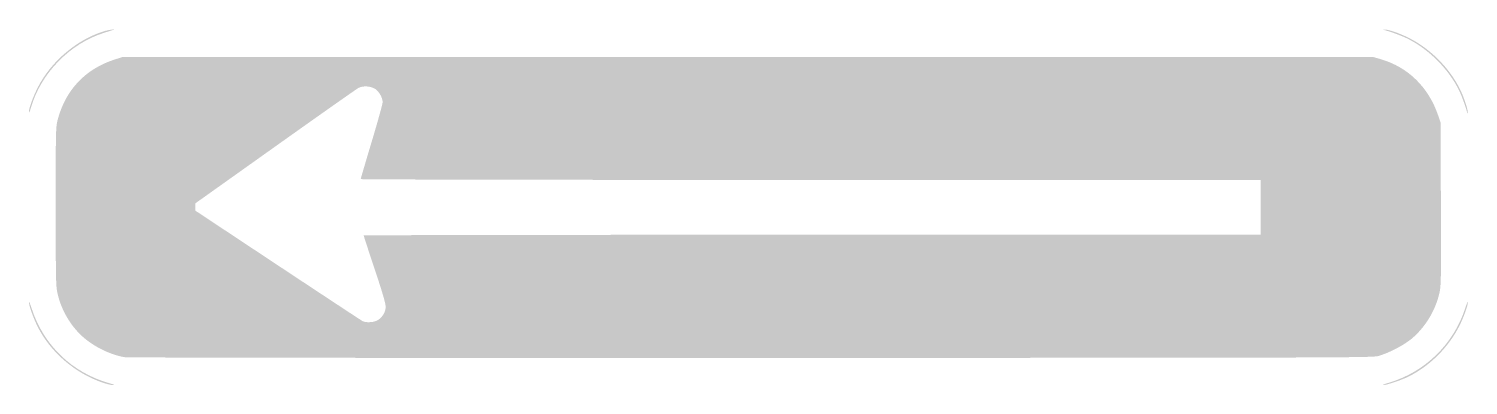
# Model space of a CAD drawing. Header units: inches. Extents: x -0.498 to 0.498, y -0.123 to 0.124.
import ezdxf

# ---------------------------------------------------------------- set-up
doc = ezdxf.new("R2010")
doc.units = ezdxf.units.IN
doc.header["$MEASUREMENT"] = 0

msp = doc.modelspace()

# ---------------------------------------------------------------- hatches: boundary and pattern name
h = msp.add_hatch(color=7)
edge = h.paths.add_edge_path()
edge.add_spline(control_points=[(-0.49788, 0.06599), (-0.49795, 0.06853), (-0.49492, 0.07678), (-0.49148, 0.08345), (-0.48228, 0.10128), (-0.46419, 0.11646), (-0.44552, 0.122), (-0.44255, 0.12289), (-0.43713, 0.12359), (-0.43966, 0.12277), (-0.44003, 0.12265), (-0.44298, 0.12171), (-0.44621, 0.12068), (-0.46965, 0.11323), (-0.48974, 0.09256), (-0.49646, 0.06895), (-0.4973, 0.06602), (-0.49785, 0.06486), (-0.49788, 0.06599)], knot_values=[0, 0, 0, 0, 1, 1, 1, 2, 2, 2, 3, 3, 3, 4, 4, 4, 5, 5, 5, 6, 6, 6, 6], degree=3, periodic=0)
h = msp.add_hatch(color=7)
edge = h.paths.add_edge_path()
edge.add_spline(control_points=[(0.49734, 0.06527), (0.49716, 0.0674), (0.49362, 0.07724), (0.49154, 0.08138), (0.48419, 0.09601), (0.47083, 0.10938), (0.45621, 0.11671), (0.45248, 0.11858), (0.44392, 0.12177), (0.44034, 0.12262), (0.43901, 0.12293), (0.43901, 0.12295), (0.44039, 0.12302), (0.44259, 0.12315), (0.44864, 0.12117), (0.45484, 0.11831), (0.47048, 0.11108), (0.48448, 0.09751), (0.49223, 0.08207), (0.49509, 0.07637), (0.49807, 0.06743), (0.49772, 0.06563), (0.49755, 0.06474), (0.49739, 0.06459), (0.49734, 0.06527)], knot_values=[0, 0, 0, 0, 1, 1, 1, 2, 2, 2, 3, 3, 3, 4, 4, 4, 5, 5, 5, 6, 6, 6, 7, 7, 7, 8, 8, 8, 8], degree=3, periodic=0)
h = msp.add_hatch(color=7)
edge = h.paths.add_edge_path()
edge.add_spline(control_points=[(-0.43169, -0.1037), (-0.44163, -0.10205), (-0.45325, -0.09631), (-0.46101, -0.08921), (-0.46913, -0.08179), (-0.47529, -0.07124), (-0.47791, -0.06027), (-0.47923, -0.05474), (-0.47929, -0.05209), (-0.47932, 0.00034), (-0.47935, 0.05232), (-0.47928, 0.05544), (-0.47802, 0.06037), (-0.47265, 0.08131), (-0.45864, 0.09604), (-0.43793, 0.10252)], knot_values=[0, 0, 0, 0, 1, 1, 1, 2, 2, 2, 3, 3, 3, 4, 4, 4, 5, 5, 5, 5], degree=3, periodic=0)
edge.add_line((-0.43793, 0.10252), (-0.43276, 0.10414))
edge.add_line((-0.43276, 0.10414), (-0.00034, 0.10414))
edge.add_line((-0.00034, 0.10414), (0.43207, 0.10414))
edge.add_line((0.43207, 0.10414), (0.43745, 0.10258))
edge.add_spline(control_points=[(0.43745, 0.10258), (0.45649, 0.09706), (0.47069, 0.08312), (0.47733, 0.06345)], knot_values=[0, 0, 0, 0, 1, 1, 1, 1], degree=3, periodic=0)
edge.add_line((0.47733, 0.06345), (0.47896, 0.05862))
edge.add_line((0.47896, 0.05862), (0.47916, 0.00223))
edge.add_spline(control_points=[(0.47916, 0.00223), (0.47935, -0.05278), (0.47932, -0.05431), (0.47793, -0.06018), (0.47518, -0.07178), (0.46811, -0.08322), (0.45897, -0.09091), (0.45357, -0.09543), (0.44284, -0.101), (0.43586, -0.1029), (0.4316, -0.10406), (0.41004, -0.10412), (0.00172, -0.10422), (-0.25275, -0.10428), (-0.42946, -0.10407), (-0.43169, -0.1037)], knot_values=[0, 0, 0, 0, 1, 1, 1, 2, 2, 2, 3, 3, 3, 4, 4, 4, 5, 5, 5, 5], degree=3, periodic=0)
edge = h.paths.add_edge_path(flags=0)
edge.add_spline(control_points=[(-0.25601, -0.07781), (-0.2528, -0.07544), (-0.25103, -0.07219), (-0.25103, -0.06868), (-0.25103, -0.06646), (-0.25334, -0.05858), (-0.25862, -0.04276), (-0.26279, -0.03025), (-0.26621, -0.01979), (-0.26621, -0.01949), (-0.26621, -0.0192), (-0.12655, -0.01897), (0.04414, -0.01897)], knot_values=[0, 0, 0, 0, 1, 1, 1, 2, 2, 2, 3, 3, 3, 4, 4, 4, 4], degree=3, periodic=0)
edge.add_line((0.04414, -0.01897), (0.35448, -0.01897))
edge.add_line((0.35448, -0.01897), (0.35448, 0))
edge.add_line((0.35448, 0), (0.35448, 0.01897))
edge.add_line((0.35448, 0.01897), (0.0431, 0.01897))
edge.add_spline(control_points=[(0.0431, 0.01897), (-0.12816, 0.01897), (-0.26828, 0.01923), (-0.26828, 0.01955), (-0.26828, 0.01987), (-0.26486, 0.0315), (-0.26069, 0.04539), (-0.25652, 0.05928), (-0.2531, 0.0716), (-0.2531, 0.07277), (-0.2531, 0.0757), (-0.25541, 0.07993), (-0.25802, 0.08179), (-0.26106, 0.08395), (-0.26656, 0.08436), (-0.26979, 0.08266), (-0.27113, 0.08196), (-0.29708, 0.06369), (-0.32746, 0.04207)], knot_values=[0, 0, 0, 0, 1, 1, 1, 2, 2, 2, 3, 3, 3, 4, 4, 4, 5, 5, 5, 6, 6, 6, 6], degree=3, periodic=0)
edge.add_line((-0.32746, 0.04207), (-0.3827, 0.00276))
edge.add_line((-0.3827, 0.00276), (-0.38273, 0.00026))
edge.add_line((-0.38273, 0.00026), (-0.38276, -0.00223))
edge.add_line((-0.38276, -0.00223), (-0.32583, -0.03997))
edge.add_spline(control_points=[(-0.32583, -0.03997), (-0.29451, -0.06072), (-0.26805, -0.07816), (-0.26703, -0.07872), (-0.26448, -0.0801), (-0.25843, -0.0796), (-0.25601, -0.07781)], knot_values=[0, 0, 0, 0, 1, 1, 1, 2, 2, 2, 2], degree=3, periodic=0)
h = msp.add_hatch(color=7)
edge = h.paths.add_edge_path()
edge.add_spline(control_points=[(-0.44675, -0.12136), (-0.4665, -0.11463), (-0.48377, -0.0995), (-0.49244, -0.08132), (-0.49506, -0.07584), (-0.49794, -0.06752), (-0.4979, -0.06557), (-0.49789, -0.06478), (-0.497, -0.06682), (-0.49593, -0.0701), (-0.48762, -0.09556), (-0.46784, -0.11453), (-0.44207, -0.12176), (-0.4389, -0.12265), (-0.43819, -0.12303), (-0.43966, -0.12304), (-0.44079, -0.12306), (-0.44399, -0.1223), (-0.44675, -0.12136)], knot_values=[0, 0, 0, 0, 1, 1, 1, 2, 2, 2, 3, 3, 3, 4, 4, 4, 5, 5, 5, 6, 6, 6, 6], degree=3, periodic=0)
h = msp.add_hatch(color=7)
edge = h.paths.add_edge_path()
edge.add_spline(control_points=[(0.44337, -0.12132), (0.46816, -0.11399), (0.48791, -0.09471), (0.49593, -0.07), (0.49698, -0.06678), (0.49785, -0.06478), (0.49788, -0.06557), (0.49795, -0.06769), (0.49498, -0.07603), (0.4921, -0.08176), (0.48455, -0.09679), (0.47166, -0.1097), (0.45672, -0.11718), (0.45209, -0.1195), (0.44133, -0.12311), (0.43921, -0.12307), (0.43832, -0.12305), (0.44019, -0.12226), (0.44337, -0.12132)], knot_values=[0, 0, 0, 0, 1, 1, 1, 2, 2, 2, 3, 3, 3, 4, 4, 4, 5, 5, 5, 6, 6, 6, 6], degree=3, periodic=0)

doc.saveas('drawing.dxf')
